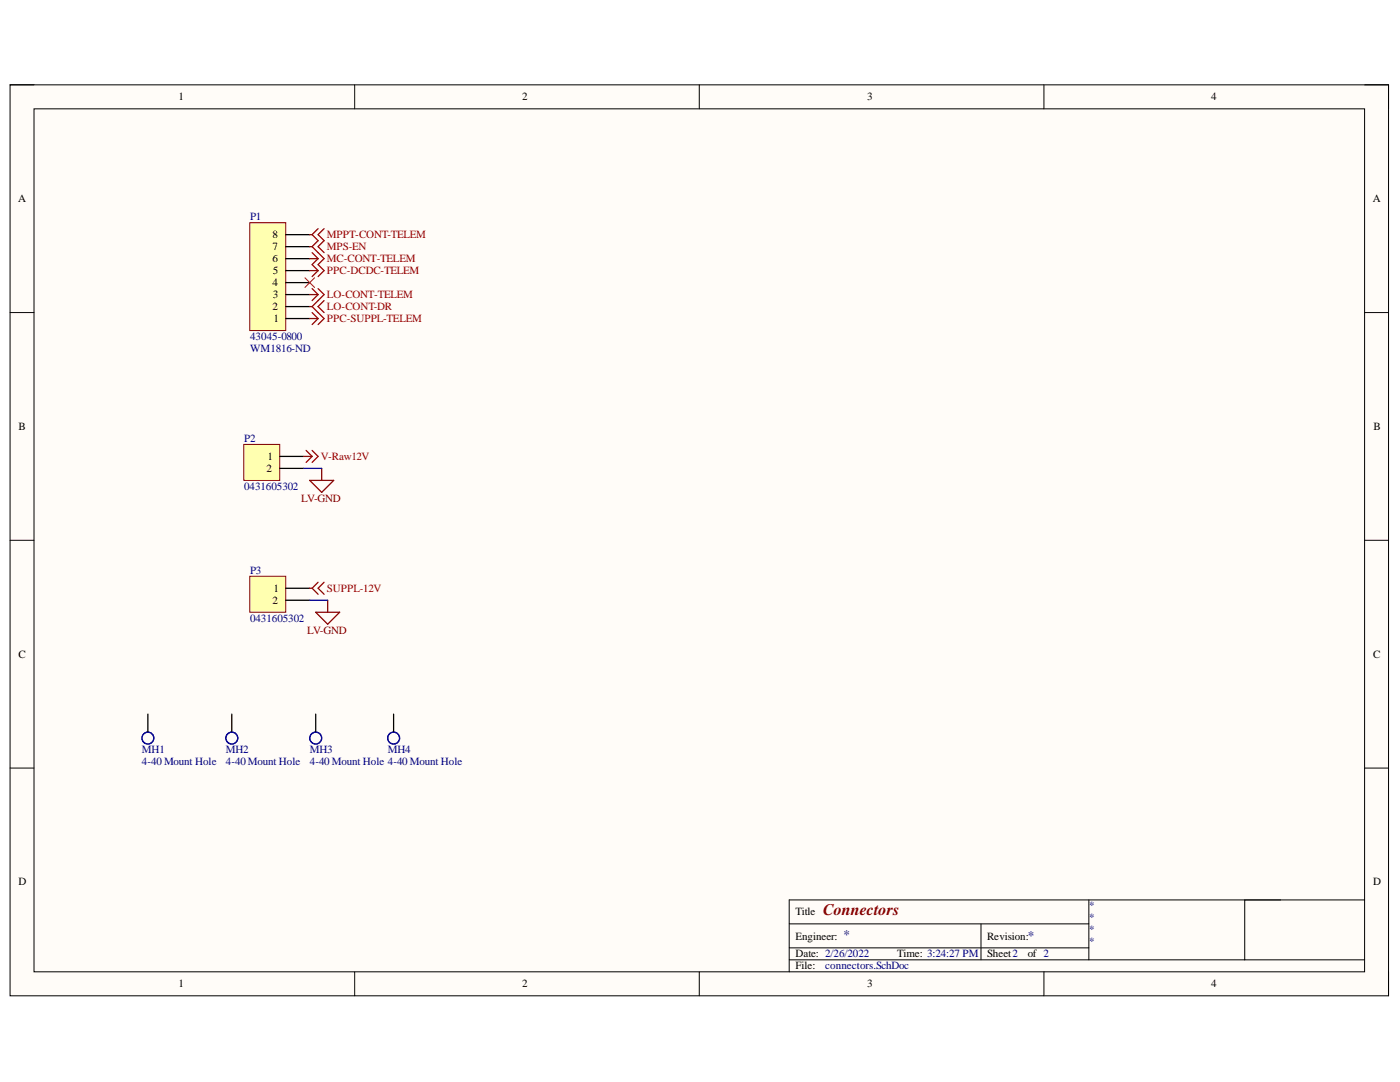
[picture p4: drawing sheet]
<svg xmlns="http://www.w3.org/2000/svg" width="279mm" height="216mm" viewBox="0 0 279 216" stroke-linecap="round" stroke-linejoin="round" font-family="sans-serif">
<defs><g id="words">
<text font-size="3.2" fill="#800000" x="164.3" y="182.6">Connectors</text>
<g font-size="2.6" fill="#000080">
<text x="168.3" y="187.4">*</text>
<text x="205.1" y="187.6">*</text>
</g>
<g font-size="2.2">
<text x="35.6" y="20">1</text>
<text x="104.2" y="20">2</text>
<text x="173" y="20">3</text>
<text x="241.7" y="20">4</text>
<text x="3.6" y="40.3">A</text>
<text x="274" y="40.3">A</text>
<text x="54.4" y="47.5">8</text>
<text x="54.4" y="52.3">6</text>
<text x="54.4" y="49.9">7</text>
<text x="54.4" y="57.1">4</text>
<text x="54.5" y="59.4">3</text>
<text x="54.5" y="54.7">5</text>
<text x="54.4" y="61.9">2</text>
<text x="54.6" y="64.3">1</text>
<text x="3.7" y="85.8">B</text>
<text x="274.1" y="85.8">B</text>
<text x="53.2" y="94.2">2</text>
<text x="53.4" y="91.7">1</text>
<text x="54.6" y="118">1</text>
<text x="54.4" y="120.5">2</text>
<text x="3.7" y="131.2">C</text>
<text x="274" y="131.2">C</text>
<text x="3.7" y="176.6">D</text>
<text x="274" y="176.6">D</text>
<text x="158.8" y="182.6">Title</text>
<text x="158.8" y="187.5">Engineer:</text>
<text x="158.8" y="191">Date: 2/26/2022</text>
<text x="179.1" y="191">Time: 3:24:27 PM</text>
<text x="197" y="187.5">Revision:</text>
<text x="197" y="191">Sheet2</text>
<text x="205.1" y="191">of 2</text>
<text x="35.6" y="197">1</text>
<text x="104.2" y="197">2</text>
<text x="158.8" y="193.4">File:</text>
<text x="173" y="197">3</text>
<text x="241.7" y="197">4</text>
</g>
<g font-size="2.2" fill="#000080">
<text x="49.9" y="44">P1</text>
<text x="49.9" y="70.3">WM1816-ND</text>
<text x="49.9" y="67.8">43045-0800</text>
<text x="48.7" y="88.2">P2</text>
<text x="48.7" y="97.7">0431605302</text>
<text x="49.9" y="114.5">P3</text>
<text x="49.9" y="124">0431605302</text>
<text x="28.3" y="150.3">MH1</text>
<text x="28.3" y="152.7">4-40 Mount Hole</text>
<text x="45.1" y="150.3">MH2</text>
<text x="45.1" y="152.7">4-40 Mount Hole</text>
<text x="61.8" y="150.3">MH3</text>
<text x="61.8" y="152.7">4-40 Mount Hole 4-40 Mount Hole</text>
<text x="77.4" y="150.3">MH4</text>
<text x="217.4" y="181.5">*</text>
<text x="217.4" y="183.8">*</text>
<text x="217.4" y="186.2">*</text>
<text x="217.4" y="188.6">*</text>
<text x="164.7" y="193.4">connectors.SchDoc</text>
</g>
<g font-size="2.2" fill="#980000">
<text x="65.2" y="47.5">MPPT-CONT-TELEM</text>
<text x="65.2" y="49.9">MPS-EN</text>
<text x="65.2" y="52.3">MC-CONT-TELEM</text>
<text x="65.2" y="54.7">PPC-DCDC-TELEM</text>
<text x="65.2" y="59.4">LO-CONT-TELEM</text>
<text x="65.2" y="61.9">LO-CONT-DR</text>
<text x="65.2" y="64.3">PPC-SUPPL-TELEM</text>
<text x="64" y="91.7">V-Raw12V</text>
<text x="65.2" y="118">SUPPL-12V</text>
</g>
<g font-size="2.2" fill="#800000">
<text x="60.1" y="100.1">LV-GND</text>
<text x="61.3" y="126.4">LV-GND</text>
</g>
</g></defs>
<path d="M2 16.9h275.1v181.8h-275.1z" fill-rule="evenodd" fill="#fffcf8"/>
<path d="M2 16.9h275.1v181.8h-275.1z" fill="none" stroke="#000" stroke-width=".2"/>
<path d="M6.8 21.7h265.5v172.2h-265.5z" fill-rule="evenodd" fill="#fffcf8"/>
<g fill="none" stroke="#000" stroke-width=".2">
<path d="M2 16.9h4.8M70.8 16.9v4.8M139.6 16.9v4.8M208.3 16.9v4.8M272.3 16.9h4.8v4.8M6.8 21.7h265.5v172.2h-265.5zM2 62.4h4.8M272.3 62.4h4.8M2 107.8h4.8M272.3 107.8h4.8M2 153.3h4.8M272.3 153.3h4.8"/>
<path d="M217.3 179.6v11.9M248.4 179.6v11.9M272.3 179.6h-114.8v14.3M70.8 193.9v4.8M139.6 193.9v4.8M157.5 184.3h59.8M157.5 191.5h114.8M157.5 189.1h59.8M195.8 184.3v7.2M208.3 193.9v4.8M277.1 193.9v4.8"/>
</g>
<path d="M49.8 44.4h7.2v21.6h-7.2z" fill-rule="evenodd" fill="#ffffb0"/>
<path d="M49.8 44.4h7.2v21.6h-7.2z" fill="none" stroke="#800000" stroke-width=".2"/>
<path d="M57 58.8h4.8M57 56.4h4.8M57 54h4.8M57 51.6h4.8M57 49.2h4.8M57 46.8h4.8M57 63.6h4.8M57 61.2h4.8" fill="none" stroke="#000" stroke-width=".25"/>
<path d="M48.7 88.7h7.1v7.2h-7.1z" fill-rule="evenodd" fill="#ffffb0"/>
<path d="M48.7 88.7h7.1v7.2h-7.1z" fill="none" stroke="#800000" stroke-width=".2"/>
<path d="M55.8 93.5h4.8M55.8 91.1h4.8" fill="none" stroke="#000" stroke-width=".25"/>
<path d="M49.8 115h7.2v7.2h-7.2z" fill-rule="evenodd" fill="#ffffb0"/>
<path d="M49.8 115h7.2v7.2h-7.2z" fill="none" stroke="#800000" stroke-width=".2"/>
<path d="M57 119.8h4.8M57 117.4h4.8M29.5 142.5v3.6M46.3 142.5v3.6M63 142.5v3.6M78.6 142.5v3.6" fill="none" stroke="#000" stroke-width=".25"/>
<g fill="none" stroke="#980000" stroke-width=".25">
<path d="M61.8 49.2h.5M61.8 54h1.7M61.8 51.6h1.7M61.8 46.8h.5M61.8 58.8h1.7M62.3 49.2l2.4 2.4-1.2 1.2 1.2 1.2-1.2 1.2M62.3 46.8l1.2 1.2-1.2 1.2M62.3 50.4l1.2 1.2M62.3 57.6l1.2 1.2M63.5 57.6l1.2 1.2-2.4 2.4M63.5 54l-1.2 1.2M63.5 51.6l-1.2 1.2 1.2 1.2"/>
<path d="M63.5 45.6l-1.2 1.2M63.5 58.8l-1.2 1.2M64.7 45.6l-1.2 1.2 1.2 1.2-1.2 1.2 1.2 1.2M64.7 60l-1.2 1.2 1.2 1.2M61.8 61.2h.5M61.8 63.6h1.7M62.3 61.2l2.4 2.4-1.2 1.2M62.3 62.4l1.2 1.2M63.5 63.6l-1.2 1.2M60.6 91.1h1.7M61.1 89.9l1.2 1.2M62.3 91.1l-1.2 1.2"/>
<path d="M62.3 89.9l1.2 1.2-1.2 1.2M61.8 117.4h.5M62.3 117.4l1.2 1.2M63.5 116.2l-1.2 1.2M64.7 116.2l-1.2 1.2 1.2 1.2"/>
</g>
<path d="M60.9 55.4l1.9 1.9M62.8 55.4l-1.9 1.9" fill="none" stroke="#f00" stroke-width=".2"/>
<path d="M61.8 95.9h4.8l-2.4 2.3zM64.2 93.5v2.4M65.4 119.8v2.4M63 122.2h4.8l-2.4 2.4z" fill="none" stroke="#800000" stroke-width=".25"/>
<g fill="none" stroke="#00f" stroke-width=".25">
<circle cx="29.5" cy="147.3" r="1.19"/>
<circle cx="46.3" cy="147.3" r="1.19"/>
<circle cx="63" cy="147.3" r="1.19"/>
<circle cx="78.6" cy="147.3" r="1.19"/>
</g>
<path d="M60.6 93.5h3.6M61.8 119.8h3.6" fill="none" stroke="#000080" stroke-width=".25"/>
<use href="#words"/>
</svg>
